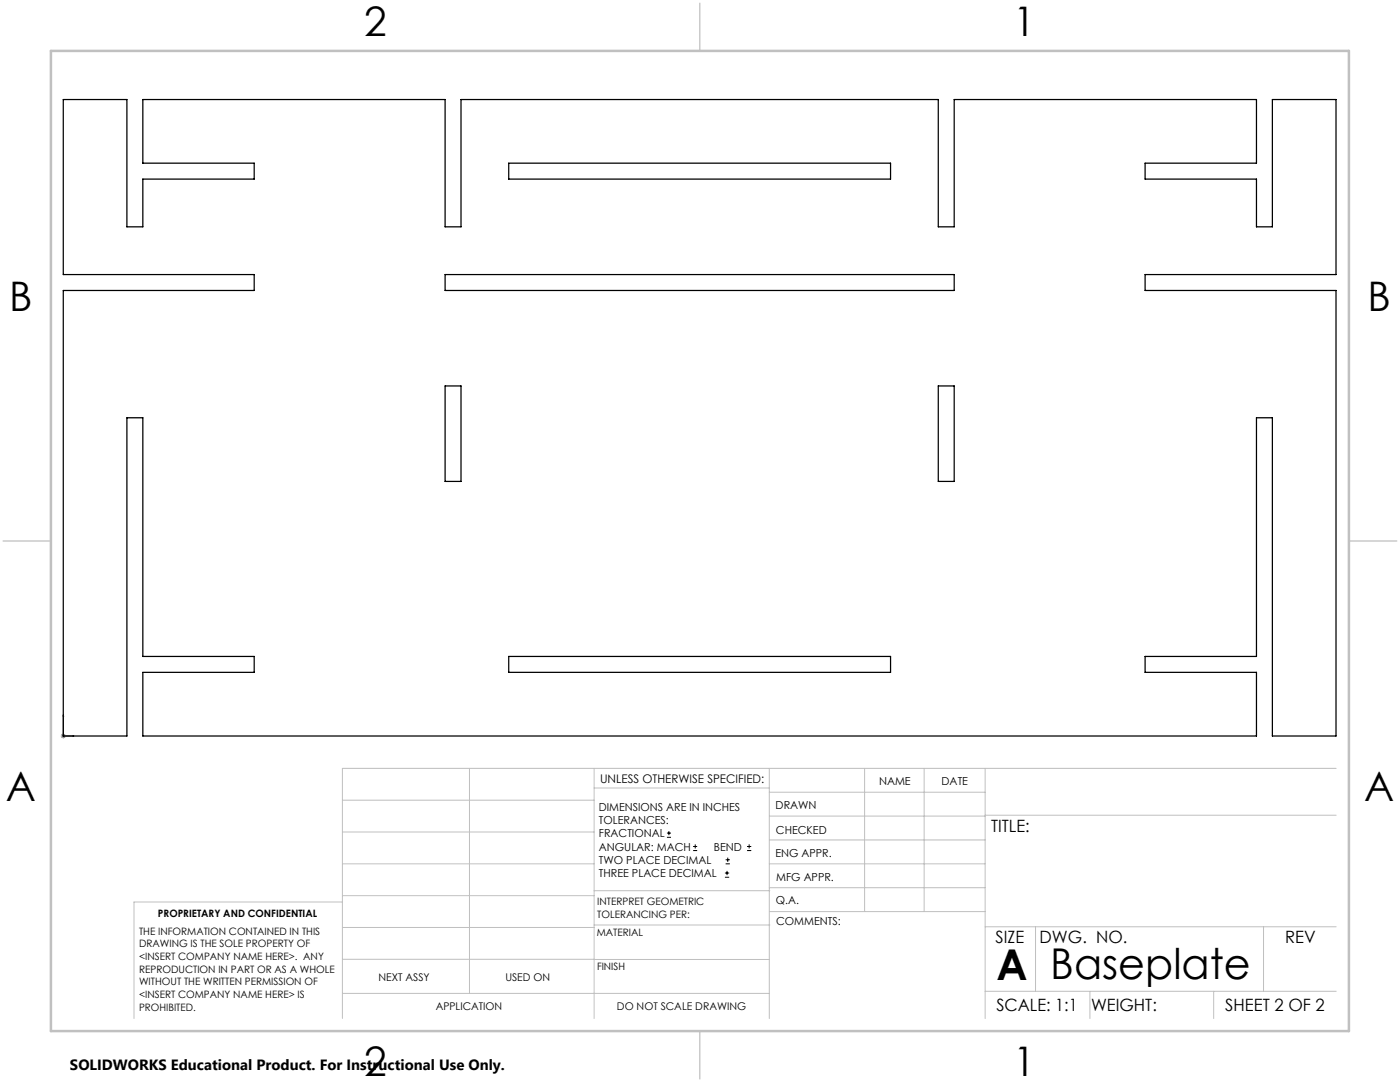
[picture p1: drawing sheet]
<svg xmlns="http://www.w3.org/2000/svg" width="279mm" height="216mm" viewBox="0 0 279 216" stroke-linecap="round" stroke-linejoin="round" font-family="sans-serif">
<defs><g id="words">
<g font-size="8.5">
<text x="198.9" y="195.5">A</text>
<text x="209.6" y="195.4">Baseplate</text>
</g>
<g font-size="8.1">
<text x="72.7" y="7.1">2</text>
<text x="202.2" y="7.1">1</text>
<text x="1.8" y="62">B</text>
<text x="272.9" y="62">B</text>
<text x="1.2" y="159.8">A</text>
<text x="272.2" y="159.8">A</text>
<text x="72.7" y="214.7">2</text>
<text x="202.2" y="214.7">1</text>
</g>
<g font-size="3.4">
<text x="197.8" y="166">TITLE:</text>
<text x="198.7" y="188.1">SIZE</text>
<text x="207.5" y="188.1">DWG. NO.</text>
<text x="256.5" y="188.2">REV</text>
<text x="198.8" y="201.7">SCALE: 1:1</text>
<text x="217.7" y="201.8">WEIGHT:</text>
<text x="244.5" y="201.7">SHEET 2 OF 2</text>
</g>
<text font-size="3" x="14" y="213.5">SOLIDWORKS Educational Product. For Instructional Use Only.</text>
<text font-size="2.4" x="119.8" y="156.2">UNLESS OTHERWISE SPECIFIED:</text>
<g font-size="2.2">
<text x="119.5" y="161.8">DIMENSIONS ARE IN INCHES</text>
<text x="154.8" y="161.4">DRAWN</text>
<text x="175.4" y="156.6">NAME</text>
<text x="187.9" y="156.7">DATE</text>
<text x="119.5" y="164.4">TOLERANCES:</text>
<text x="119.5" y="167.1">FRACTIONAL</text>
<text x="154.9" y="166.3">CHECKED</text>
<text x="119.5" y="169.7">ANGULAR: MACH</text>
<text x="119.5" y="172.4">TWO PLACE DECIMAL</text>
<text x="142.5" y="169.7">BEND</text>
<text x="154.8" y="171">ENG APPR.</text>
<text x="119.5" y="175">THREE PLACE DECIMAL</text>
<text x="154.9" y="175.7">MFG APPR.</text>
<text x="154.9" y="180.4">Q.A.</text>
<text x="154.9" y="184.6">COMMENTS:</text>
</g>
<g font-size="2.1">
<text x="75.5" y="195.7">NEXT ASSY</text>
<text x="100.9" y="195.7">USED ON</text>
<text x="86.9" y="201.5">APPLICATION</text>
<text x="123.1" y="201.6">DO NOT SCALE DRAWING</text>
</g>
<g font-size="2">
<text x="31.5" y="182.9">PROPRIETARY AND CONFIDENTIAL</text>
<text x="119.2" y="180.6">INTERPRET GEOMETRIC</text>
<text x="119.2" y="183.1">TOLERANCING PER:</text>
<text x="27.8" y="186.5">THE INFORMATION CONTAINED IN THIS</text>
<text x="27.8" y="189">DRAWING IS THE SOLE PROPERTY OF</text>
<text x="27.8" y="191.6">&lt;INSERT COMPANY NAME HERE&gt;. ANY</text>
<text x="119.1" y="186.7">MATERIAL</text>
<text x="27.8" y="194.1">REPRODUCTION IN PART OR AS A WHOLE</text>
<text x="27.8" y="196.6">WITHOUT THE WRITTEN PERMISSION OF</text>
<text x="119.1" y="193.5">FINISH</text>
<text x="27.8" y="199.1">&lt;INSERT COMPANY NAME HERE&gt; IS</text>
<text x="27.8" y="201.7">PROHIBITED.</text>
</g>
</g></defs>
<g fill="none" stroke="#000" stroke-width=".2">
<path d="M133.1 167.1h.8M133.1 166.2h.8M133.5 165.8v.9M138.3 169.7h.8M138.3 168.9h.8M138.7 168.5v.8M144.7 175h.8M144.7 174.2h.8M144.8 172.4h.9M144.8 171.6h.9M145.1 173.8v.8M145.2 171.1v.9"/>
<path d="M149.1 169.7h.8M149.1 168.9h.8M149.5 168.5v.8"/>
</g>
<path d="M12.6 142.7v4.2h2.1M12.6 142.7l.1 .2h-.1zM14.5 146.8l.2 .1h-.2z" fill="none" stroke="#00f" stroke-width=".2"/>
<path d="M12.1 146.9h1.1M12.3 146.5l.7 .7M12.6 146.4v1M13 146.5l-.7 .7" fill="none" stroke="#808080" stroke-width=".2"/>
<g fill="none" stroke="#c0c0c0" stroke-width=".2">
<path d="M68.3 159.7h50.3M93.7 153.3v44.9M118.6 153.3v49.9M118.6 157.2h34.9M153.5 153.3v49.9M153.5 158.1h43.1M172.5 153.3v28.6M184.4 153.3v28.6M196.6 153.3v49.9M266.7 153.3h-198.4v49.9M68.3 178.7h50.3M68.3 172.4h50.3"/>
<path d="M68.3 166h50.3M68.3 180h-41.6v23.2M118.6 177.7h35M153.5 167.6h43.1M153.5 162.8h43.1M153.5 172.4h43.1M153.5 177.1h43.1M196.6 162.7h70.1M68.3 198.2h85.2M68.3 191.4l85.2 .1M68.3 185.1h50.3M118.6 184.6h35"/>
<path d="M153.6 181.9h43M196.6 197.8h70.1M196.6 184.9h70.1M206.7 184.9v12.9M217.5 197.8v5.4M242.2 197.8v5.4M252.2 184.9v12.9"/>
</g>
<path d="M139.7 .6v9.6M.6 107.9h9.6M269.2 107.9h9.6M139.7 205.7v9.6" fill="none" stroke="#c0c0c0" stroke-width=".25"/>
<path d="M10.2 10.2h259v195.5h-259z" fill="none" stroke="#c0c0c0" stroke-width=".5"/>
<path d="M14.5 146.8l.2 .1h-.2zM12.6 142.7l.1 .2h-.1z" fill="#00f"/>
<path d="M12.6 19.9h12.7v25.4h3.2v-9.6h22.2v-3.1h-22.2v-12.7h60.3v25.4h3.2v-25.4h95.3v25.4h3.1v-25.4h60.4v12.7h-22.3v3.1h22.3v9.6h3.1v-25.4h12.7v34.9h-38.1v3.2h38.1v88.9h-12.7v-63.5h-3.1v47.6h-22.3v3.2h22.3v12.7h-222.3v-12.7h22.2v-3.2h-22.2v-47.6h-3.2v63.5h-12.7v-88.9h38.1v-3.2h-38.1zM101.5 32.6h76.2v3.1h-76.2zM88.8 54.8h101.6v3.2h-101.6zM88.8 77h3.2v19.1h-3.2zM187.3 77h3.1v19.1h-3.1zM101.5 131h76.2v3.2h-76.2z" fill="none" stroke="#000" stroke-width=".25"/>
<use href="#words"/>
</svg>
